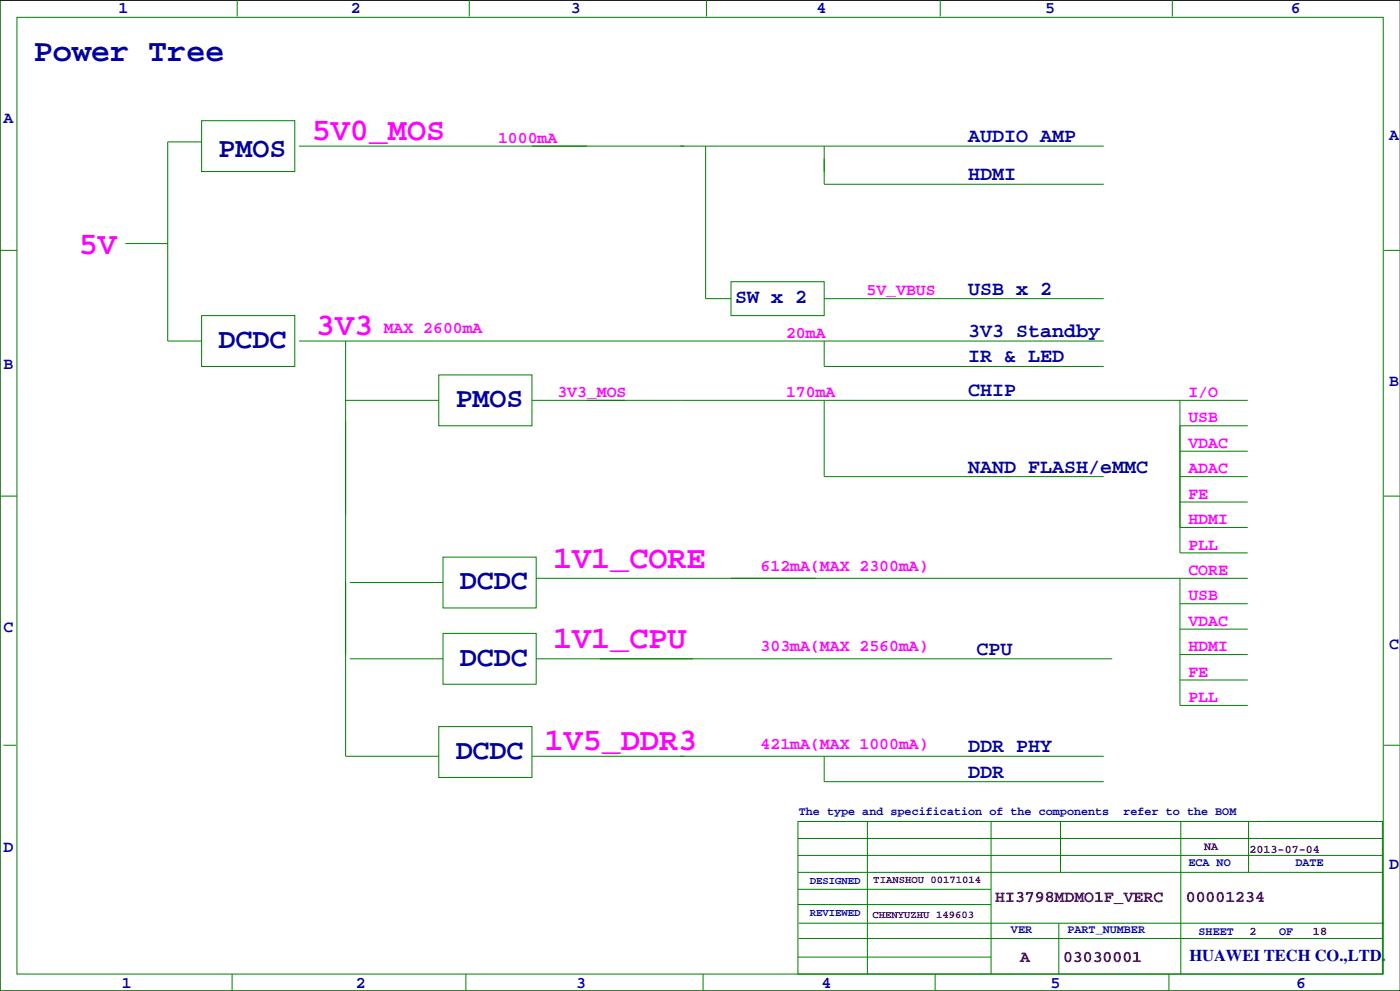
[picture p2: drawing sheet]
<svg xmlns="http://www.w3.org/2000/svg" width="420mm" height="297mm" viewBox="0 0 420 297" stroke-linecap="round" stroke-linejoin="round" font-family="sans-serif">
<defs><g id="words">
<text font-size="9.5" fill="#0000a0" x="10.2" y="18.2">Power Tree</text>
<g font-size="9.5" fill="#f0f">
<text x="93.5" y="41.9">5V0_MOS</text>
<text x="23.6" y="76.1">5V</text>
<text x="94.7" y="100.3">3V3</text>
<text x="165.9" y="170.1">1V1_CORE</text>
<text x="165.9" y="194.3">1V1_CPU</text>
<text x="163.3" y="224.7">1V5_DDR3</text>
</g>
<g font-size="8.5" fill="#0000a0">
<text x="65.5" y="47.1">PMOS</text>
<text x="65.5" y="104.3">DCDC</text>
<text x="136.7" y="122.1">PMOS</text>
<text x="137.9" y="176.7">DCDC</text>
<text x="137.9" y="199.5">DCDC</text>
<text x="136.7" y="227.5">DCDC</text>
</g>
<g font-size="6" fill="#0000a0">
<text x="290.3" y="42.6">AUDIO AMP</text>
<text x="290.3" y="54">HDMI</text>
<text x="290.3" y="88.3">USB x 2</text>
<text x="220.5" y="90.8">SW x 2</text>
<text x="290.3" y="101">3V3 Standby</text>
<text x="290.3" y="108.6">IR &amp; LED</text>
<text x="290.3" y="118.8">CHIP</text>
<text x="290.3" y="141.6">NAND FLASH/eMMC</text>
<text x="292.9" y="196.2">CPU</text>
<text x="290.3" y="225.5">DDR PHY</text>
<text x="290.3" y="233.1">DDR</text>
</g>
<g font-size="4.9" fill="#0000a0">
<text x="35.6" y="3.9">1</text>
<text x="105.2" y="3.9">2</text>
<text x="171.2" y="3.9">3</text>
<text x="244.9" y="3.9">4</text>
<text x="313.4" y="3.9">5</text>
<text x="387.1" y="3.9">6</text>
<text x="1" y="36.9">A</text>
<text x="416.6" y="42">A</text>
<text x="1" y="110.6">B</text>
<text x="416.6" y="115.7">B</text>
<text x="1" y="189.3">C</text>
<text x="416.6" y="194.4">C</text>
<text x="1" y="255.4">D</text>
<text x="416.6" y="260.5">D</text>
<text x="356.6" y="288">HUAWEI TECH CO.,LTD.</text>
<text x="36.6" y="296">1</text>
<text x="106.7" y="296">2</text>
<text x="172.7" y="296">3</text>
<text x="246.4" y="296">4</text>
<text x="315" y="296">5</text>
<text x="388.6" y="296">6</text>
</g>
<g font-size="4.9" fill="#f0f">
<text x="149.4" y="42.8">1000mA</text>
<text x="259.8" y="88.5">5V_VBUS</text>
<text x="115.1" y="99.9">MAX 2600mA</text>
<text x="235.7" y="101.2">20mA</text>
<text x="167.1" y="119">3V3_MOS</text>
<text x="235.7" y="119">170mA</text>
<text x="356.4" y="119">I/O</text>
<text x="356.4" y="126.6">USB</text>
<text x="356.4" y="134.2">VDAC</text>
<text x="356.4" y="141.9">ADAC</text>
<text x="356.4" y="149.5">FE</text>
<text x="356.4" y="157.1">HDMI</text>
<text x="356.4" y="164.7">PLL</text>
<text x="228.1" y="171.1">612mA(MAX 2300mA)</text>
<text x="356.4" y="172.3">CORE</text>
<text x="356.4" y="180">USB</text>
<text x="356.4" y="187.6">VDAC</text>
<text x="228.1" y="195.2">303mA(MAX 2560mA)</text>
<text x="356.4" y="195.2">HDMI</text>
<text x="356.4" y="202.8">FE</text>
<text x="356.4" y="210.4">PLL</text>
<text x="228.1" y="224.4">421mA(MAX 1000mA)</text>
</g>
<g font-size="4.9" fill="#400040">
<text x="298.5" y="270.5">HI3798MDMO1F_VERC</text>
<text x="355.6" y="270.5">00001234</text>
<text x="305.9" y="288.3">A</text>
<text x="318.8" y="288.3">03030001</text>
</g>
<g font-size="3.5" fill="#0000a0">
<text x="239.5" y="244.2">The type and specification of the components</text>
<text x="336.9" y="244.2">refer to the BOM</text>
<text x="356.4" y="259.4">ECA NO</text>
<text x="388.5" y="259.4">DATE</text>
<text x="303.1" y="279.7">VER</text>
<text x="320.1" y="279.7">PART_NUMBER</text>
<text x="359.4" y="280.3">SHEET</text>
<text x="383.5" y="280.3">OF</text>
</g>
<g font-size="3.5" fill="#400040">
<text x="361.1" y="254.9">NA</text>
<text x="374.6" y="255.7">2013-07-04</text>
<text x="374.6" y="280.3">2</text>
<text x="393.7" y="280.3">18</text>
</g>
<g font-size="3.2" fill="#0000a0">
<text x="242.8" y="264.9">DESIGNED</text>
<text x="242.8" y="274.5">REVIEWED</text>
</g>
<g font-size="3.2" fill="#400040">
<text x="261.9" y="264.7">TIANSHOU 00171014</text>
<text x="261.6" y="275.1">CHENYUZHU 149603</text>
</g>
</g></defs>
<path d="M419.9 .1h-419.9v296.9h419.9" fill="none" stroke="#000" stroke-width=".3"/>
<g fill="none" stroke="#008000" stroke-width=".3">
<path d="M0 -.1v297.1h419.9M71.1 0v4.9M140.7 0v4.9M211.8 0v4.9M281.9 0v4.9M351.5 0v4.9M5.1 5.2h409.7v286.8h-409.7zM60.5 36.2h27.9v15.2h-27.9zM60.5 42.5h-10.2v59.7h10.2M89.7 43.8h241.3M211.6 43.8v45.7h7.6M247.1 43.8v11.4h83.9"/>
<path d="M0 75h5.1M37.6 73h12.7M415 75h4.9M60.5 94.6h27.9v15.2h-27.9zM219.2 84.4h27.9v10.2h-27.9zM247.1 89.5h83.9M89.7 102.2h241.3M103.6 102.2v124.5h28M131.6 112.4h27.9v15.2h-27.9zM247.1 102.2v7.6h83.9M103.6 120h28M159.5 120h214.6"/>
<path d="M247.1 120v22.9h83.9M353.8 120v45.7h20.3M353.8 127.6h20.3M353.8 135.2h20.3M0 148.7h5.1M353.8 142.9h20.3M353.8 150.5h20.3M353.8 158.1h20.3M415 148.7h4.9M104.9 174.6h27.9M132.8 167h28v15.2h-28zM160.8 173.3h213.3"/>
<path d="M353.8 173.3v38.1h20.3M104.9 197.5h27.9M132.8 189.9h28v15.2h-28zM160.8 197.5h172.7M353.8 196.2h20.3M353.8 188.6h20.3M353.8 181h20.3M131.6 217.8h27.9v15.2h-27.9zM353.8 203.8h20.3M1 223.4h3.8M159.5 226.7h171.5M247.1 226.7v7.6h83.9"/>
<path d="M415 223.4h4.9M239.3 246.2h175.2v45.8h-175.2zM239.3 251.3h175.2M239.3 256.4h175.2M260.1 246.2v45.8M297.2 246.2v45.8M318 246.2v15.3M354.1 246.2v45.8M374.4 246.2v15.3M239.3 266.6h57.9M239.3 261.5h175.2M239.3 271.1h57.9"/>
<path d="M239.5 276.7h175.5M317.5 276.7v15.3M69.6 292v5M139.7 292v5M210.8 292v5M239.3 286.9h57.9M239.5 281.3h175M280.4 292v5M350.5 292v5M383.5 287.4h.1"/>
</g>
<use href="#words"/>
</svg>
